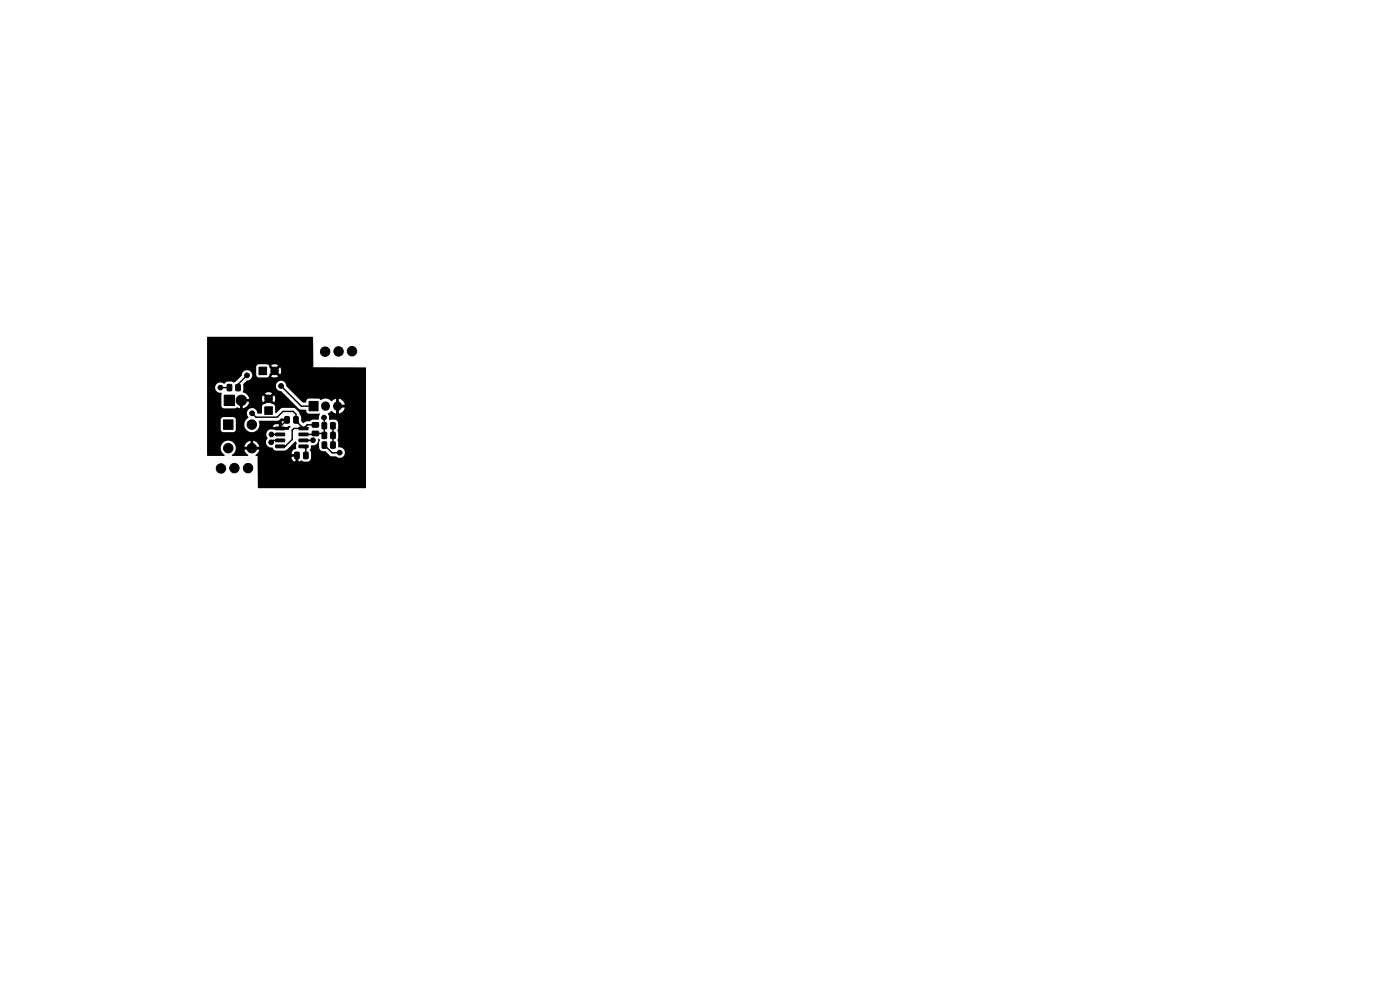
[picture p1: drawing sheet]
<svg xmlns="http://www.w3.org/2000/svg" width="297mm" height="210mm" viewBox="0 0 297 210" stroke-linecap="round" stroke-linejoin="round" font-family="sans-serif">
<g fill="#000" stroke="#000" stroke-width=".21">
<path d="M55 77.9h1.6v1.6h-1.6zM47.4 89.1h2v2h-2zM47.6 83.8h2.2v2.2h-2.2zM48.2 81.6l.7-.1 .3 .2v1l-.2 .2h-.6l-.2-.1zM50.1 81.6l.7-.1 .2 .2v1l-.1 .2h-.7l-.2-.1zM56.2 86.3h1.6v1.6h-1.6zM58.5 90.6h1.8l.1 .5-1.8 .1zM58.5 91.9h1.8l.1 .5h-1.8zM58.5 93.2l1.8-.1 .1 .5-1.8 .1zM58.5 94.4h1.8l.1 .5-1.8 .1zM60.5 88.4l.6-.1 .3 .2v1l-.2 .3h-.6l-.2-.2zM62.4 88.4l.6-.1 .3 .2v1l-.2 .3h-.6l-.2-.2z"/>
<path d="M63.5 94.4h1.8l.1 .5-1.9 .1zM63.5 93.2l1.8-.1 .1 .5-1.9 .1zM63.5 91.9h1.8l.1 .5h-1.9zM63.5 90.6h1.8l.1 .5-1.9 .1zM62.6 96l.6-.1 .3 .1v1.1l-.2 .2h-.6l-.2-.1zM64.5 96l.6-.1 .3 .1v1.1l-.2 .2h-.6l-.2-.1zM65.6 85.1h1.9v2h-1.9zM66.3 89.7l1.2-.1 .1 .3v.6l-.2 .1h-1l-.2-.2zM66.3 91.5h1.2l.1 .2v.6l-.2 .2-1-.1-.2-.2zM68.4 89.7l.7-.1 .2 .2v1l-.1 .2h-.7l-.2-.1zM68.4 91.7h.7l.2 .1v1l-.1 .2-.6 .1-.3-.2zM68.4 93.8l.7-.1 .2 .2v1l-.1 .2h-.6l-.3-.1z"/>
<path d="M70.2 89.7l.7-.1 .2 .2v1l-.1 .2h-.6l-.3-.1zM70.2 91.7h.7l.2 .1v1l-.1 .2-.6 .1-.3-.2zM70.2 93.8l.7-.1 .2 .2v1l-.1 .2h-.6l-.3-.1z"/>
<circle cx="52.4" cy="79.6" r=".5"/>
<circle cx="58.2" cy="78.7" r=".8"/>
<circle cx="69" cy="74.6" r="1"/>
<circle cx="71.8" cy="74.5" r="1"/>
<circle cx="74.7" cy="74.5" r="1"/>
<circle cx="46.8" cy="82.2" r=".5"/>
<circle cx="46.9" cy="99.4" r="1"/>
<circle cx="46.9" cy="82.2" r=".15"/>
<circle cx="48.4" cy="95.1" r="1"/>
<circle cx="49.7" cy="99.3" r="1"/>
<circle cx="51.2" cy="84.9" r="1.1"/>
<circle cx="52.6" cy="99.3" r="1"/>
<circle cx="53.4" cy="95.1" r="1"/>
<circle cx="53.4" cy="90.1" r="1"/>
<circle cx="53.5" cy="87.7" r=".5"/>
<circle cx="56.7" cy="90.3" r=".5"/>
<circle cx="57" cy="84.6" r=".8"/>
<circle cx="57.5" cy="93.8" r=".5"/>
<circle cx="57.6" cy="92.2" r=".15"/>
<circle cx="57.6" cy="92.2" r=".5"/>
<circle cx="59.6" cy="81.9" r=".5"/>
<circle cx="63" cy="98.3" r=".5"/>
<circle cx="66.4" cy="93.4" r=".5"/>
<circle cx="68.7" cy="88.6" r=".5"/>
<circle cx="72.1" cy="96" r=".5"/>
</g>
<path d="M69.1 86.1v.1M71.6 86.1v.1" fill="none" stroke="#000" stroke-width="1.9"/>
<g fill="none" stroke="#000" stroke-width=".3">
<path d="M52.4 79.6l-1.9 1.9v.7M48.7 82.2h-2v.2l.2-.1M53.5 87.7l.8 .8h4.5l1.2-1.2h2.2l.6 .6v1.4l1.6 1.6M57.6 92.2h.1M59.4 92.2h-1.8M59.4 93.4h-1.5l-.4 .4M59.7 81.8l-.1 .1 4.3 4.2h2.6M60.9 89.1l-1.5 1.4v.4h-2.2l-.5-.6M63 98.3h.1M63 96.6v1.7M64.4 90.9h-2l-.4 .4v1.9l-1.5 1.5h-1.1M64.4 92.2h2.3l.2-.2h1.5l.4 .4"/>
<path d="M64.4 93.4h2v-.2l-.2 .2M64.4 94.7l.5 .5v1.4M66.9 90.1h-1.7l-.8 .8M68.7 88.6l.1 3.8M68.8 94.4l1.7 1.7h1.6M70.6 92.4h.1M70.6 90.3v4.1"/>
</g>
<path d="M43.9 71.5l22.4-.1 .1 .2 .1 6.3 11.1 .1v25.5h-22.9l-.1-6.6h7.3v.3a.84 .84 0 0 0 .8 .7v-1h-8.1v-.2l-.4-.1 .5-.6 .3-.6h-1.2v-.6h1.2l-.1-.5-.5-.5-.7-.3v1.2h-.6v-1.2a1.59 1.59 0 0 0-1.2 1.3h1.1v.6h-1.1l.2 .6 .5 .5v.2h-3.3l-.1-.1a1.64 1.64 0 0 0 .5-2.5 1.64 1.64 0 0 0-2.6 0 1.64 1.64 0 0 0 .6 2.5l-.2 .1-3.6-.1v-5.5h2.9l.2 .4 .3 .2h2.2l.4-.2 .1-.3v-1.1h1.8v.2a1.61 1.61 0 0 0 1.5 1.4 1.61 1.61 0 0 0 1.6-1.1h4.2v-.6h-.8l-.4 .6h-3l.1-1.3h3.8l.3-.1 .6-.5 1.5 .1-.1 .5-1.3 .1-.1 1.2h1.3l.1-.2 .5-.1v.3l-.4 .6h-3.1a1.16 1.16 0 0 0-1.4 .3 1.16 1.16 0 0 0 .1 1.5 1.16 1.16 0 0 0-.2 1.4 1.16 1.16 0 0 0 1.2 .6l.2 .3 .5 .3h1.9l.6-.3 1.5-1.6a.36 .36 0 0 1 .5 .2 .36 .36 0 0 1-.2 .5l.1 .8-.2 .1a.87 .87 0 0 0-.8 1l1.4 .1v1.5l.6-.2 .6 .2h.7l.4-.1 .3-.4 .1-1.3a1.4 1.4 0 0 1 .1-1.6 1.24 1.24 0 0 0 1.4-1.4h.2l.2 .3-.3 .3 .1 1.3 .2 .5 .5 .2h.7l1.1 1.1h1a1.14 1.14 0 0 0 1.9-.5 1.14 1.14 0 0 0-1.3-1.4l-.1-1.1-.1-.4 .2-.5-.1-1.1-.1-.4 .1-.5v-1.2a.85 .85 0 0 0-.7-.7l-1.2 .1v-.7l-.2-.7 .7-.5 1 .5v-1.1h.6v1.1a1.54 1.54 0 0 0 1.2-1.3h-1v-.6h1l-.3-.6-.5-.5-.4-.1v1.1h-.6v-1.1l-1 .5a1.73 1.73 0 0 0-2.3-.3l-.5-.3-2.1 .1-.4 .2-.1 .6h-.7l-3.5-3.5a1.11 1.11 0 0 0-1.1-1.1 1.11 1.11 0 0 0-1.1 1.2 1.11 1.11 0 0 0 1.2 1l3.8 3.8 1.4 .1 .1 .6 .4 .2h2.4l-.2 1.3h-1.3l-.5 .4h-1l-.5 .4-.4-.5v-.8l-.4-1-.9-.9-2.7-.1-1.4 1.1-.1-1.5-.2-.2-.6-.2-.6-.7-.7 .7a.62 .62 0 0 0-.7 .6v1.4h-1a1.14 1.14 0 0 0-1.6-1 1.14 1.14 0 0 0-.3 1.9l-.7 .7-.2 .8h-1.8v-1.2l-.3-.3-2.4-.1-.5 .4v2.2h-2.9v-8.9h1.7a1.21 1.21 0 0 0 1.4 1.2v2.7l.3 .4 2.5 .1 .5-.2 .6 .2v-1.2h.6v1.2a1.68 1.68 0 0 0 1.4-1.4h-1.2v-.6h3.9l.2 .8 .8-.8a.42 .42 0 0 0 .4 .4 .42 .42 0 0 0 .4-.4l.8 .8 .2-.8-.2-.8-.8 .8a.42 .42 0 0 0-.4-.4 .42 .42 0 0 0-.4 .4l-.8-.8-.2 .8h-2.7l-.3-.6-.6-.6h4.2l.8 .8 .7-.8-.6-.2-.9 .2h-4.2l-.4-.1v-1.8l.8-.8a1.1 1.1 0 0 0 1.1-1.2h.8l.2 .4 .4 .2h1.7l.4-.2 1.4 .2 .6-.2-.7-.8-.8 .8h-.5l.2-.6 .6-.6a.41 .41 0 0 0 .5 .4 .41 .41 0 0 0 .4-.4l.7 .7 .3-.7-.3-.8-.7 .8a.42 .42 0 0 0-.5-.4 .42 .42 0 0 0-.4 .4l-.6-.7-.2-.5h.5l.8 .8 .7-.8-.6-.2-.9 .2h-.5l-.4-.2h-1.8l-.4 .4-.1 1.8-.8-.1a1.13 1.13 0 0 0-1.3-.9 1.13 1.13 0 0 0-.9 1.2l-1.4 1.3a.69 .69 0 0 1-.9-.1l-.9 .1-.5 .4a1.14 1.14 0 0 0-1.3-.2 1.14 1.14 0 0 0-.7 1h-1.7z" fill="#000"/>
</svg>
